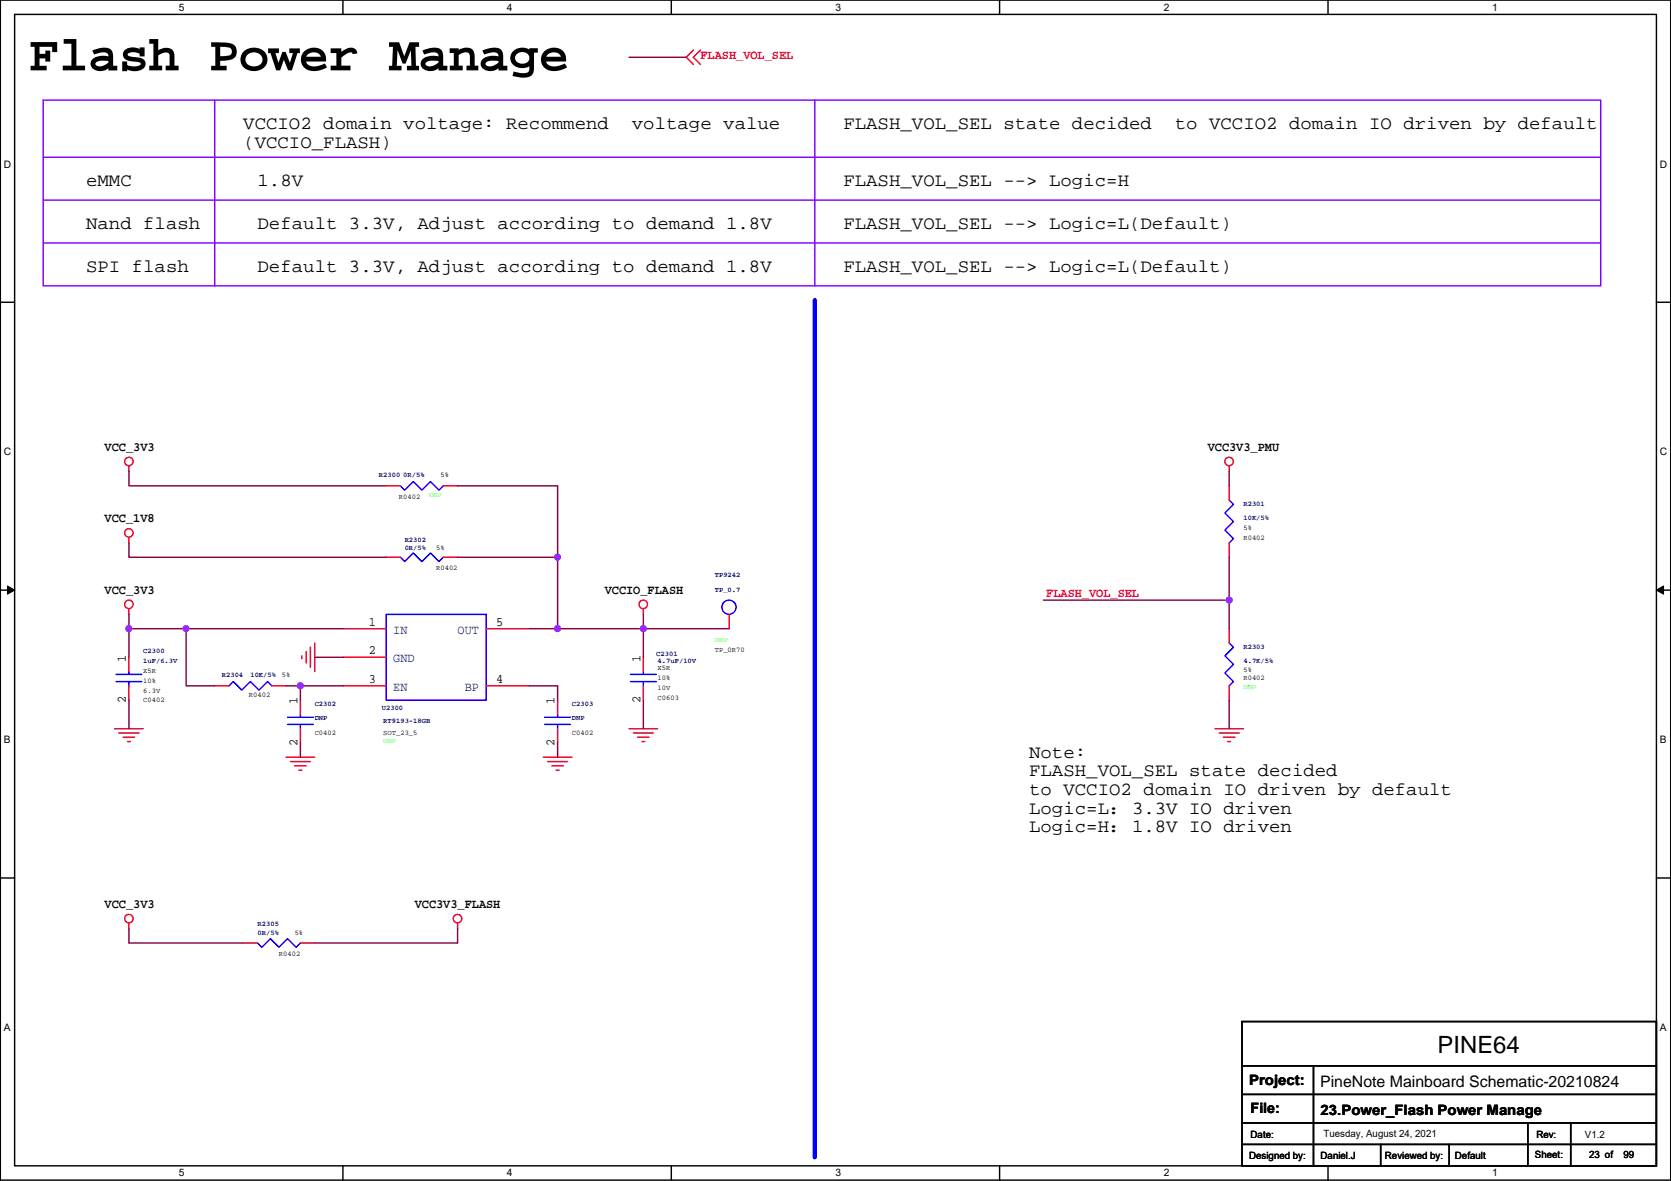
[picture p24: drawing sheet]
<svg xmlns="http://www.w3.org/2000/svg" width="297mm" height="210mm" viewBox="0 0 297 210" stroke-linecap="round" stroke-linejoin="round" font-family="sans-serif">
<defs><g id="words">
<text font-size="8.9" x="5.1" y="12.5">Flash Power Manage</text>
<text font-size="4.2" x="255.6" y="187.1">PINE64</text>
<g font-size="3.3">
<text x="43.2" y="23">VCCIO2 domain voltage: Recommend</text>
<text x="112.3" y="23">voltage value</text>
<text x="149.9" y="23">FLASH_VOL_SEL state decided</text>
<text x="208.8" y="23">to VCCIO2 domain IO driven by default</text>
<text x="43.2" y="26.3">(VCCIO_FLASH)</text>
<text x="15.3" y="33.1">eMMC</text>
<text x="45.8" y="33.1">1.8V</text>
<text x="149.9" y="33.1">FLASH_VOL_SEL --&gt; Logic=H</text>
<text x="15.3" y="40.8">Nand flash</text>
<text x="45.8" y="40.8">Default 3.3V, Adjust according to demand 1.8V</text>
<text x="149.9" y="40.8">FLASH_VOL_SEL --&gt; Logic=L(Default)</text>
<text x="15.3" y="48.4">SPI flash</text>
<text x="45.8" y="48.4">Default 3.3V, Adjust according to demand 1.8V</text>
<text x="149.9" y="48.4">FLASH_VOL_SEL --&gt; Logic=L(Default)</text>
<text x="182.9" y="134.7">Note:</text>
<text x="182.9" y="138">FLASH_VOL_SEL state decided</text>
<text x="182.9" y="141.4">to VCCIO2 domain IO driven by default</text>
<text x="182.9" y="144.7">Logic=L：3.3V IO driven</text>
<text x="182.9" y="148">Logic=H：1.8V IO driven</text>
</g>
<text font-size="2.8" x="234.7" y="193.2">PineNote Mainboard Schematic-20210824</text>
<g font-size="2.5">
<text x="222.1" y="192.9">Project:</text>
<text x="222.3" y="198">File:</text>
<text x="234.8" y="198.2">23.Power_Flash Power Manage</text>
</g>
<g font-size="2.3" fill="#f00">
<text x="124.5" y="10.6">FLASH_VOL_SEL</text>
<text x="186" y="106.1">FLASH_VOL_SEL</text>
</g>
<g font-size="2.3">
<text x="18.6" y="80.2">VCC_3V3</text>
<text x="214.7" y="80.2">VCC3V3_PMU</text>
<text x="18.6" y="92.9">VCC_1V8</text>
<text x="18.6" y="105.6">VCC_3V3</text>
<text x="107.5" y="105.6">VCCIO_FLASH</text>
<text x="65.6" y="111.3">1</text>
<text x="88.2" y="111.3">5</text>
<text x="22.4" y="117.6" transform="rotate(-90 22.4 117.6)">1</text>
<text x="65.6" y="116.3">2</text>
<text x="113.8" y="117.6" transform="rotate(-90 113.8 117.6)">1</text>
<text x="22.4" y="125" transform="rotate(-90 22.4 125)">2</text>
<text x="52.9" y="125.2" transform="rotate(-90 52.9 125.2)">1</text>
<text x="65.6" y="121.4">3</text>
<text x="88.2" y="121.4">4</text>
<text x="98.6" y="125.2" transform="rotate(-90 98.6 125.2)">1</text>
<text x="113.8" y="125" transform="rotate(-90 113.8 125)">2</text>
<text x="52.9" y="132.6" transform="rotate(-90 52.9 132.6)">2</text>
<text x="98.6" y="132.6" transform="rotate(-90 98.6 132.6)">2</text>
<text x="18.6" y="161.4">VCC_3V3</text>
<text x="73.7" y="161.4">VCC3V3_FLASH</text>
</g>
<g font-size="2.3" fill="#004080">
<text x="69.9" y="112.7">IN</text>
<text x="81.3" y="112.7">OUT</text>
<text x="69.9" y="117.8">GND</text>
<text x="69.9" y="122.9">EN</text>
<text x="82.6" y="122.9">BP</text>
</g>
<g font-size="1.8">
<text x="31.8" y="1.9">5</text>
<text x="90.1" y="1.9">4</text>
<text x="148.5" y="1.9">3</text>
<text x="206.9" y="1.9">2</text>
<text x="265.2" y="1.9">1</text>
<text x=".7" y="29.8">D</text>
<text x="295.1" y="29.8">D</text>
<text x=".7" y="81">C</text>
<text x="295.1" y="81">C</text>
<text x=".7" y="132.1">B</text>
<text x="295.1" y="132.1">B</text>
<text x=".7" y="183.3">A</text>
<text x="295.1" y="183.3">A</text>
<text x="222.3" y="202.3">Date:</text>
<text x="235.3" y="202.1">Tuesday, August 24, 2021</text>
<text x="273.1" y="202.3">Rev:</text>
<text x="281.7" y="202.3">V1.2</text>
<text x="31.8" y="209.2">5</text>
<text x="90.1" y="209.2">4</text>
<text x="148.5" y="209.2">3</text>
<text x="206.9" y="209.2">2</text>
<text x="222.1" y="206.1">Designed by:</text>
<text x="234.8" y="206.1">Daniel.J</text>
<text x="246.2" y="206.1">Reviewed by:</text>
<text x="258.6" y="206.1">Default</text>
<text x="265.2" y="209.2">1</text>
<text x="272.9" y="205.8">Sheet:</text>
<text x="282.5" y="205.8">23 of</text>
<text x="288.6" y="205.8">99</text>
</g>
<g font-size="1.3" fill="#000080">
<text x="67.4" y="84.9">R2300 0R/5%</text>
<text x="221" y="90">R2301</text>
<text x="221" y="92.5">10K/5%</text>
<text x="71.9" y="96.3">R2302</text>
<text x="71.9" y="97.8">0R/5%</text>
<text x="127.1" y="102.7">TP9242</text>
<text x="127.1" y="105.2">TP_0.7</text>
<text x="25.5" y="116.1">C2300</text>
<text x="25.5" y="117.9">1uF/6.3V</text>
<text x="116.6" y="116.6">C2301</text>
<text x="116.9" y="117.9">4.7uF/10V</text>
<text x="221" y="115.4">R2303</text>
<text x="221" y="117.9">4.7K/5%</text>
<text x="39.4" y="120.4">R2304</text>
<text x="44.5" y="120.4">10K/5%</text>
<text x="55.9" y="125.5">C2302</text>
<text x="101.7" y="125.5">C2303</text>
<text x="55.9" y="128.1">DNP</text>
<text x="67.9" y="126.3">U2300</text>
<text x="68.1" y="128.6">RT9193-18GB</text>
<text x="101.7" y="128.1">DNP</text>
<text x="45.8" y="164.6">R2305</text>
<text x="45.8" y="166.2">0R/5%</text>
</g>
<g font-size="1.3">
<text x="70.9" y="88.7">R0402</text>
<text x="78.3" y="84.9">5%</text>
<text x="221" y="94.3">5%</text>
<text x="77.5" y="101.4">R0402</text>
<text x="77.5" y="97.8">5%</text>
<text x="221" y="96.1">R0402</text>
<text x="25.5" y="119.7">X5R</text>
<text x="116.9" y="119.2">X5R</text>
<text x="127.1" y="115.9">TP_0R70</text>
<text x="221" y="119.4">5%</text>
<text x="25.5" y="124.8">C0402</text>
<text x="25.5" y="121.5">10%</text>
<text x="25.5" y="123.2">6.3V</text>
<text x="44.3" y="124">R0402</text>
<text x="50.1" y="120.4">5%</text>
<text x="116.9" y="124.5">C0603</text>
<text x="116.9" y="120.9">10%</text>
<text x="116.9" y="122.7">10V</text>
<text x="221" y="120.9">R0402</text>
<text x="55.9" y="130.6">C0402</text>
<text x="68.1" y="130.6">SOT_23_5</text>
<text x="101.7" y="130.6">C0402</text>
<text x="52.4" y="166.2">5%</text>
<text x="49.6" y="170">R0402</text>
</g>
<g font-size="1.3" fill="#0f0">
<text x="76.3" y="88.4">DNP</text>
<text x="127.1" y="114.1">DNP</text>
<text x="221" y="122.5">DNP</text>
<text x="68.1" y="132.1">DNP</text>
</g>
</g></defs>
<path d="M.1 0h296.9v209.8h-296.9zM2.6 2.6h291.8v204.7h-291.8z" fill="none" stroke="#000" stroke-width=".25"/>
<g fill="#fff">
<path d="M31.8 .3h1v2h-1z"/>
<path d="M31.8 207.5h1v2.1h-1z"/>
</g>
<path d="M61 0v2.6M61 207.3v2.5" fill="none" stroke="#000" stroke-width=".25"/>
<g fill="#fff">
<path d="M90.1 .3h1v2h-1z"/>
<path d="M90.1 207.5h1v2.1h-1z"/>
</g>
<path d="M119.3 0v2.6M119.3 207.3v2.5" fill="none" stroke="#000" stroke-width=".25"/>
<g fill="#fff">
<path d="M148.5 .3h1v2h-1z"/>
<path d="M148.5 207.5h1v2.1h-1z"/>
</g>
<path d="M177.7 0v2.6M177.7 207.3v2.5" fill="none" stroke="#000" stroke-width=".25"/>
<g fill="#fff">
<path d="M206.9 .3h1v2h-1z"/>
<path d="M206.9 207.5h1v2.1h-1z"/>
</g>
<path d="M236.1 0v2.6M236.1 207.3v2.5" fill="none" stroke="#000" stroke-width=".25"/>
<g fill="#fff">
<path d="M265.2 .3h1v2h-1z"/>
<path d="M265.2 207.5h1v2.1h-1z"/>
<path d="M.7 28.2h1.3v2h-1.3z"/>
<path d="M295.1 28.2h1.3v2h-1.3z"/>
<path d="M.7 79.3h1.3v2.1h-1.3z"/>
<path d="M295.1 79.3h1.3v2.1h-1.3z"/>
</g>
<path d="M.1 53.7h2.5M294.4 53.7h2.6" fill="none" stroke="#000" stroke-width=".25"/>
<g fill="#fff">
<path d="M.7 130.5h1.2v2h-1.2z"/>
<path d="M295.1 130.5h1.2v2h-1.2z"/>
</g>
<path d="M.1 104.9h2.5M294.4 104.9h2.6" fill="none" stroke="#000" stroke-width=".25"/>
<g fill="#000" stroke="#000" stroke-width=".18">
<path d="M1.3 104.2l1.3 .7-1.3 .7z" fill-rule="evenodd"/>
<path d="M294.4 104.9l1.3-.7v1.4z" fill-rule="evenodd"/>
</g>
<g fill="#fff">
<path d="M.7 181.7h1.2v2h-1.2z"/>
<path d="M295.1 181.7h1.2v2h-1.2z"/>
</g>
<path d="M.1 156.1h2.5M294.4 156.1h2.6M220.8 181.6h73.6v25.7h-73.6zM220.8 189.5h73.6M220.8 194.6h73.6M220.8 199.7h73.6M233.5 189.5v17.8M271.6 199.7v7.6M279.2 199.7v7.6M220.8 203.5h73.6M245.4 203.5v3.8M257.6 203.5v3.8" fill="none" stroke="#000" stroke-width=".25"/>
<path d="M144.8 53.4v152.4" fill="none" stroke="#00f" stroke-width=".76"/>
<path d="M7.7 17.8h276.8v33h-276.8zM38.2 17.8v33M144.8 17.8v33M7.7 28h276.8M7.7 35.6h276.8M7.7 43.2h276.8" fill="none" stroke="#8000ff" stroke-width=".25"/>
<g fill="none" stroke="#f00" stroke-width=".25">
<path d="M123.3 8.9l-1.3 1.3 1.3 1.3M124.5 8.9l-1.2 1.3 1.2 1.3M22.9 82.8v1M22.9 95.5v1M68.6 86.4h2.6M68.6 99.1h2.6M78.8 86.4h2.5M78.8 99.1h2.5M218.5 82.8v1M218.5 86.4v2.5M218.5 96.5v2.6M22.9 116.9v2.5"/>
<path d="M22.9 108.2v1M53.7 116.6v.5M54.4 115.8v2.1M55.2 115.1v3.5M55.9 114.3v5.1M61 111.8h7.6M61 116.9h7.6M86.4 111.8h7.6M114.4 108.2v1M114.4 116.9v2.5M129.6 109.2v2.6M218.5 111.8v2.5"/>
<path d="M20.4 129.6h5.1M21.1 130.3h3.6M21.9 131.1h2M22.7 131.8h.5M22.9 121.9v2.6M38.2 121.9h2.5M48.3 121.9h2.6M50.9 134.6h5M51.6 135.4h3.6M52.4 136.2h2M53.1 136.9h.6M53.4 124.5v2.5"/>
<path d="M53.4 129.6v2.5M61 121.9h7.6M86.4 121.9h7.6M96.6 134.6h5.1M97.3 135.4h3.6M98.1 136.2h2M98.9 136.9h.5M99.1 124.5v2.5M99.1 129.6v2.5M111.8 129.6h5.1M112.6 130.3h3.5M113.3 131.1h2.1"/>
<path d="M114.1 131.8h.5M114.4 121.9v2.6M216 129.6h5M216.7 130.3h3.6M217.5 131.1h2M218.2 131.8h.6M218.5 121.9v2.6M22.9 164.1v1M43.2 167.7h2.6M53.4 167.7h2.5M81.3 164.1v1"/>
<circle cx="22.9" cy="94.7" r=".76"/>
<circle cx="22.9" cy="82" r=".76"/>
<circle cx="218.5" cy="82" r=".76"/>
<circle cx="22.9" cy="107.4" r=".76"/>
<circle cx="114.3" cy="107.4" r=".76"/>
<circle cx="22.9" cy="163.3" r=".76"/>
<circle cx="81.3" cy="163.3" r=".76"/>
</g>
<g fill="none" stroke="#00f" stroke-width=".25">
<path d="M71.2 86.4l.7 .7 1.6-1.5 1.5 1.5 1.5-1.5 1.5 1.5 .8-.7M71.2 99.1l.7 .7 1.6-1.5 1.5 1.5 1.5-1.5 1.5 1.5 .8-.7M218.5 88.9l.8 .8-1.6 1.5 1.6 1.5-1.6 1.6 1.6 1.5-.8 .7M20.6 119.9h4.6M22.9 119.4v.5M68.6 109.2h17.8v15.3h-17.8zM112.1 119.9h4.5M114.4 119.4v.5M218.5 114.3l.8 .8-1.6 1.5 1.6 1.5-1.6 1.6 1.6 1.5-.8 .7M20.6 121.2h4.6M22.9 121.2v.7M40.7 121.9l.8-.7 1.5 1.5 1.5-1.5 1.5 1.5 1.6-1.5 .7 .7"/>
<path d="M51.1 128.8h4.6M51.1 127.5h4.6M53.4 127v.5M53.4 128.8v.8M96.8 128.8h4.6M96.8 127.5h4.6M99.1 127v.5M99.1 128.8v.8M112.1 121.2h4.5M114.4 121.2v.7M45.8 167.7l.7 .7 1.6-1.5 1.5 1.5 1.5-1.5 1.5 1.5 .8-.7"/>
<circle cx="129.6" cy="108" r="1.26"/>
</g>
<g fill="none" stroke="#800040" stroke-width=".25">
<path d="M111.8 10.2h10.2M22.9 96.5v2.6h45.7M22.9 83.8v2.6h45.7M81.3 99.1h17.8M81.3 86.4h17.8v25.4M218.5 83.8v2.6M218.5 99.1v12.7M22.9 109.2v7.7M22.9 111.8h38.1M33.1 111.8v10.1h5.1M55.9 116.9h5.1M94 111.8h35.6"/>
<path d="M114.4 109.2v7.7M185.5 106.7h33M22.9 124.5v5.1M50.9 121.9h10.1M53.4 121.9v2.6M53.4 132.1v2.5M94 121.9h5.1v2.6M99.1 132.1v2.5M114.4 124.5v5.1M218.5 124.5v5.1M22.9 165.1v2.6h20.3M81.3 165.1v2.6h-25.4"/>
</g>
<g fill="#f0f" stroke="#f0f" stroke-width=".25">
<circle cx="99.1" cy="111.8" r=".5"/>
<circle cx="99.1" cy="99.1" r=".5"/>
<circle cx="114.3" cy="111.8" r=".5"/>
<circle cx="22.9" cy="111.8" r=".5"/>
<circle cx="53.4" cy="121.9" r=".5"/>
<circle cx="33.1" cy="111.8" r=".5"/>
<circle cx="218.5" cy="106.7" r=".5"/>
</g>
<use href="#words"/>
</svg>
